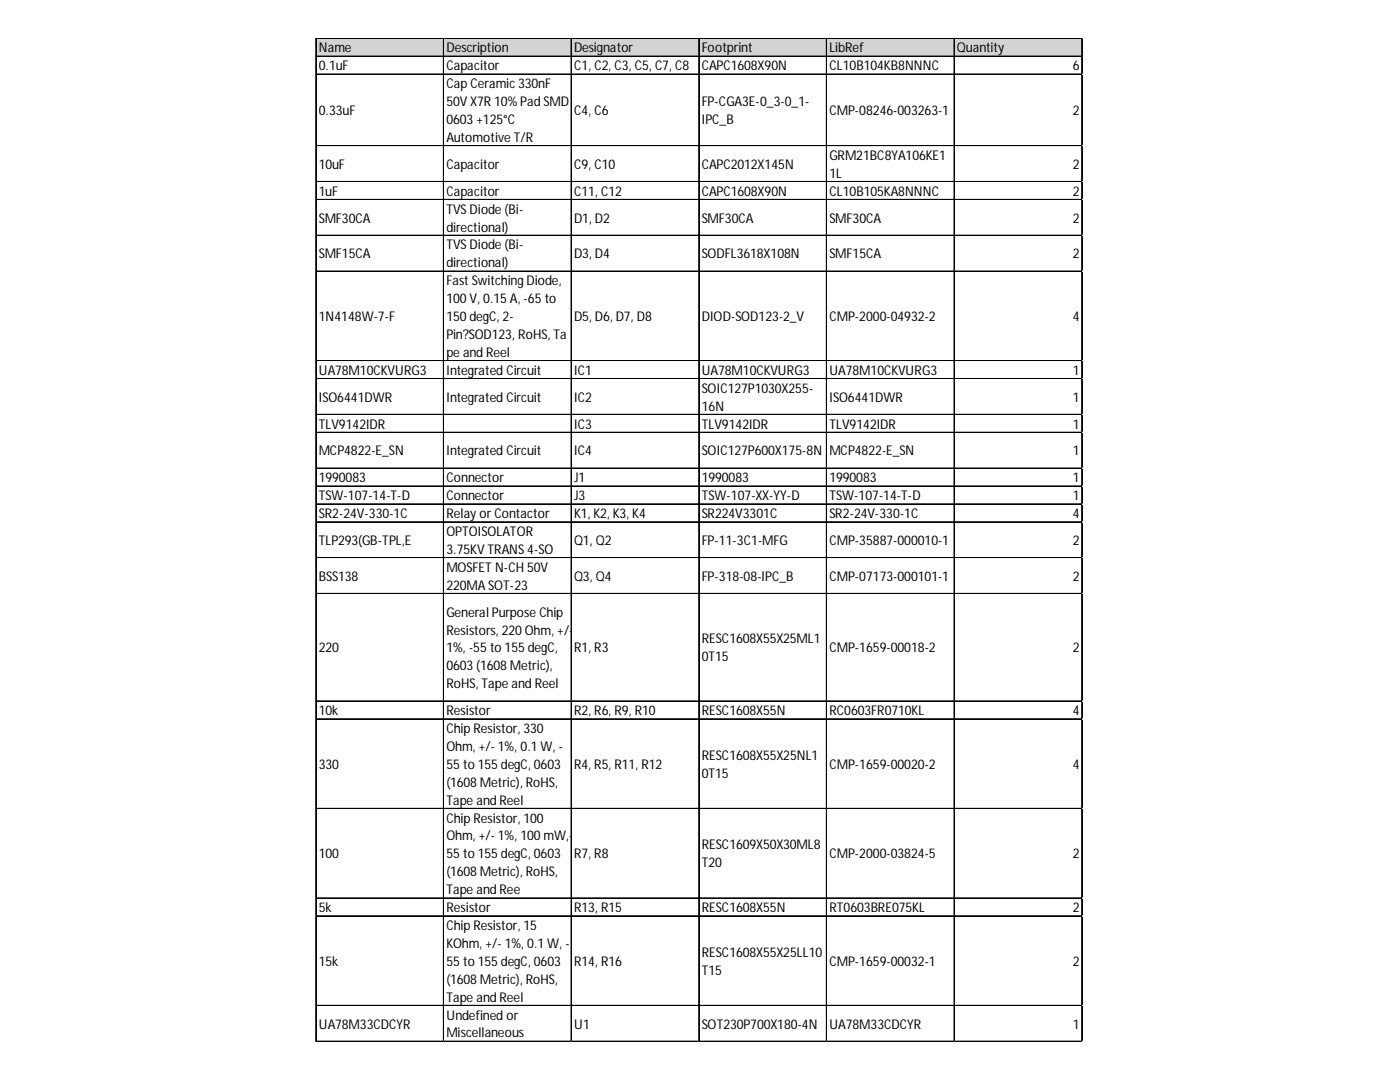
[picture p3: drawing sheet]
<svg xmlns="http://www.w3.org/2000/svg" width="279mm" height="216mm" viewBox="0 0 279 216" stroke-linecap="round" stroke-linejoin="round" font-family="sans-serif">
<defs><g id="words">
<g font-size="2.7">
<text x="63.6" y="10.5">Name</text>
<text x="89.1" y="10.5">Description</text>
<text x="114.6" y="10.5">Designator</text>
<text x="140" y="10.5">Footprint</text>
<text x="165.5" y="10.5">LibRef</text>
<text x="191" y="10.5">Quantity</text>
<text x="63.6" y="14">0.1uF</text>
<text x="89.1" y="14">Capacitor</text>
<text x="89.1" y="17.6">Cap Ceramic 330nF</text>
<text x="114.6" y="14">C1, C2, C3, C5, C7, C8</text>
<text x="140" y="14">CAPC1608X90N</text>
<text x="165.5" y="14">CL10B104KB8NNNC</text>
<text x="214.1" y="14">6</text>
<text x="63.6" y="23">0.33uF</text>
<text x="89.1" y="21.2">50V X7R 10% Pad SMD</text>
<text x="114.6" y="23">C4, C6</text>
<text x="140" y="21.2">FP-CGA3E-0_3-0_1-</text>
<text x="165.5" y="23">CMP-08246-003263-1</text>
<text x="214.1" y="23">2</text>
<text x="89.1" y="24.8">0603 +125°C</text>
<text x="89.1" y="28.3">Automotive T/R</text>
<text x="140" y="24.8">IPC_B</text>
<text x="63.6" y="33.7">10uF</text>
<text x="89.1" y="33.7">Capacitor</text>
<text x="114.6" y="33.7">C9, C10</text>
<text x="140" y="33.7">CAPC2012X145N</text>
<text x="165.5" y="31.9">GRM21BC8YA106KE1</text>
<text x="165.5" y="35.5">1L</text>
<text x="214.1" y="33.7">2</text>
<text x="63.6" y="39.1">1uF</text>
<text x="89.1" y="39.1">Capacitor</text>
<text x="114.6" y="39.1">C11, C12</text>
<text x="140" y="39.1">CAPC1608X90N</text>
<text x="165.5" y="39.1">CL10B105KA8NNNC</text>
<text x="214.1" y="39.1">2</text>
<text x="63.6" y="44.4">SMF30CA</text>
<text x="89.1" y="42.6">TVS Diode (Bi-</text>
<text x="89.1" y="46.2">directional)</text>
<text x="114.6" y="44.4">D1, D2</text>
<text x="140" y="44.4">SMF30CA</text>
<text x="165.5" y="44.4">SMF30CA</text>
<text x="214.1" y="44.4">2</text>
<text x="63.6" y="51.6">SMF15CA</text>
<text x="89.1" y="49.8">TVS Diode (Bi-</text>
<text x="89.1" y="53.3">directional)</text>
<text x="114.6" y="51.6">D3, D4</text>
<text x="140" y="51.6">SODFL3618X108N</text>
<text x="165.5" y="51.6">SMF15CA</text>
<text x="214.1" y="51.6">2</text>
<text x="89.1" y="56.9">Fast Switching Diode,</text>
<text x="63.6" y="64.1">1N4148W-7-F</text>
<text x="89.1" y="60.5">100 V, 0.15 A, -65 to</text>
<text x="89.1" y="64.1">150 degC, 2-</text>
<text x="114.6" y="64.1">D5, D6, D7, D8</text>
<text x="140" y="64.1">DIOD-SOD123-2_V</text>
<text x="165.5" y="64.1">CMP-2000-04932-2</text>
<text x="214.1" y="64.1">4</text>
<text x="89.1" y="67.6">Pin?SOD123, RoHS, Ta</text>
<text x="89.1" y="71.2">pe and Reel</text>
<text x="63.6" y="74.8">UA78M10CKVURG3</text>
<text x="89.1" y="74.8">Integrated Circuit</text>
<text x="114.6" y="74.8">IC1</text>
<text x="140" y="74.8">UA78M10CKVURG3</text>
<text x="165.5" y="74.8">UA78M10CKVURG3</text>
<text x="214.1" y="74.8">1</text>
<text x="63.6" y="80.2">ISO6441DWR</text>
<text x="89.1" y="80.2">Integrated Circuit</text>
<text x="114.6" y="80.2">IC2</text>
<text x="140" y="78.4">SOIC127P1030X255-</text>
<text x="140" y="81.9">16N</text>
<text x="165.5" y="80.2">ISO6441DWR</text>
<text x="214.1" y="80.2">1</text>
<text x="63.6" y="85.5">TLV9142IDR</text>
<text x="114.6" y="85.5">IC3</text>
<text x="140" y="85.5">TLV9142IDR</text>
<text x="165.5" y="85.5">TLV9142IDR</text>
<text x="214.1" y="85.5">1</text>
<text x="63.6" y="90.9">MCP4822-E_SN</text>
<text x="89.1" y="90.9">Integrated Circuit</text>
<text x="114.6" y="90.9">IC4</text>
<text x="140" y="90.9">SOIC127P600X175-8N</text>
<text x="165.5" y="90.9">MCP4822-E_SN</text>
<text x="214.1" y="90.9">1</text>
<text x="63.6" y="96.2">1990083</text>
<text x="63.6" y="99.8">TSW-107-14-T-D</text>
<text x="89.1" y="96.2">Connector</text>
<text x="89.1" y="99.8">Connector</text>
<text x="114.6" y="96.2">J1</text>
<text x="114.6" y="99.8">J3</text>
<text x="140" y="96.2">1990083</text>
<text x="140" y="99.8">TSW-107-XX-YY-D</text>
<text x="165.5" y="96.2">1990083</text>
<text x="165.5" y="99.8">TSW-107-14-T-D</text>
<text x="214.1" y="96.2">1</text>
<text x="214.1" y="99.8">1</text>
<text x="63.6" y="103.4">SR2-24V-330-1C</text>
<text x="89.1" y="103.4">Relay or Contactor</text>
<text x="89.1" y="107">OPTOISOLATOR</text>
<text x="114.6" y="103.4">K1, K2, K3, K4</text>
<text x="140" y="103.4">SR224V3301C</text>
<text x="165.5" y="103.4">SR2-24V-330-1C</text>
<text x="214.1" y="103.4">4</text>
<text x="63.6" y="108.7">TLP293(GB-TPL,E</text>
<text x="89.1" y="110.5">3.75KV TRANS 4-SO</text>
<text x="114.6" y="108.7">Q1, Q2</text>
<text x="140" y="108.7">FP-11-3C1-MFG</text>
<text x="165.5" y="108.7">CMP-35887-000010-1</text>
<text x="214.1" y="108.7">2</text>
<text x="63.6" y="115.9">BSS138</text>
<text x="89.1" y="114.1">MOSFET N-CH 50V</text>
<text x="89.1" y="117.7">220MA SOT-23</text>
<text x="114.6" y="115.9">Q3, Q4</text>
<text x="140" y="115.9">FP-318-08-IPC_B</text>
<text x="165.5" y="115.9">CMP-07173-000101-1</text>
<text x="214.1" y="115.9">2</text>
<text x="89.1" y="123">General Purpose Chip</text>
<text x="63.6" y="130.2">220</text>
<text x="89.1" y="126.6">Resistors, 220 Ohm, +/-</text>
<text x="89.1" y="130.2">1%, -55 to 155 degC,</text>
<text x="114.6" y="130.2">R1, R3</text>
<text x="140" y="128.4">RESC1608X55X25ML1</text>
<text x="140" y="132">0T15</text>
<text x="165.5" y="130.2">CMP-1659-00018-2</text>
<text x="214.1" y="130.2">2</text>
<text x="89.1" y="133.8">0603 (1608 Metric),</text>
<text x="89.1" y="137.3">RoHS, Tape and Reel</text>
<text x="63.6" y="142.7">10k</text>
<text x="89.1" y="142.7">Resistor</text>
<text x="114.6" y="142.7">R2, R6, R9, R10</text>
<text x="140" y="142.7">RESC1608X55N</text>
<text x="165.5" y="142.7">RC0603FR0710KL</text>
<text x="214.1" y="142.7">4</text>
<text x="89.1" y="146.3">Chip Resistor, 330</text>
<text x="89.1" y="149.8">Ohm, +/- 1%, 0.1 W, -</text>
<text x="63.6" y="153.4">330</text>
<text x="89.1" y="153.4">55 to 155 degC, 0603</text>
<text x="114.6" y="153.4">R4, R5, R11, R12</text>
<text x="140" y="151.6">RESC1608X55X25NL1</text>
<text x="140" y="155.2">0T15</text>
<text x="165.5" y="153.4">CMP-1659-00020-2</text>
<text x="214.1" y="153.4">4</text>
<text x="89.1" y="157">(1608 Metric), RoHS,</text>
<text x="89.1" y="160.6">Tape and Reel</text>
<text x="89.1" y="164.1">Chip Resistor, 100</text>
<text x="89.1" y="167.7">Ohm, +/- 1%, 100 mW,-</text>
<text x="63.6" y="171.3">100</text>
<text x="89.1" y="171.3">55 to 155 degC, 0603</text>
<text x="114.6" y="171.3">R7, R8</text>
<text x="140" y="169.5">RESC1609X50X30ML8</text>
<text x="140" y="173.1">T20</text>
<text x="165.5" y="171.3">CMP-2000-03824-5</text>
<text x="214.1" y="171.3">2</text>
<text x="89.1" y="174.9">(1608 Metric), RoHS,</text>
<text x="89.1" y="178.4">Tape and Ree</text>
<text x="63.6" y="182">5k</text>
<text x="89.1" y="182">Resistor</text>
<text x="89.1" y="185.6">Chip Resistor, 15</text>
<text x="114.6" y="182">R13, R15</text>
<text x="140" y="182">RESC1608X55N</text>
<text x="165.5" y="182">RT0603BRE075KL</text>
<text x="214.1" y="182">2</text>
<text x="89.1" y="189.2">KOhm, +/- 1%, 0.1 W, -</text>
<text x="140" y="190.9">RESC1608X55X25LL10</text>
<text x="63.6" y="192.7">15k</text>
<text x="89.1" y="192.7">55 to 155 degC, 0603</text>
<text x="89.1" y="196.3">(1608 Metric), RoHS,</text>
<text x="114.6" y="192.7">R14, R16</text>
<text x="140" y="194.5">T15</text>
<text x="165.5" y="192.7">CMP-1659-00032-1</text>
<text x="214.1" y="192.7">2</text>
<text x="89.1" y="199.9">Tape and Reel</text>
<text x="89.1" y="203.4">Undefined or</text>
<text x="63.6" y="205.2">UA78M33CDCYR</text>
<text x="89.1" y="207">Miscellaneous</text>
<text x="114.6" y="205.2">U1</text>
<text x="140" y="205.2">SOT230P700X180-4N</text>
<text x="165.5" y="205.2">UA78M33CDCYR</text>
<text x="214.1" y="205.2">1</text>
</g>
</g></defs>
<path d="M63.1 7.7h153v3.6h-153z" fill="#d3d3d3"/>
<g fill="none" stroke="#000" stroke-width=".2">
<path d="M63 7.6v200.3M63.1 7.6v200.3M63.2 7.6h152.8M63.2 7.7h152.8M63.2 11.2h152.8M63.2 11.3h152.8M63.2 14.8h152.8M88.5 7.8v200.1M88.6 7.8v200.1M114 7.8v200.1M139.4 7.8v200.1M139.5 7.8v200.1"/>
<path d="M164.9 7.8v200.1M165 7.8v200.1M190.4 7.8v200.1M190.5 7.8v200.1M215.9 7.8v200.1M63.2 29.1h152.8M63.2 36.2h152.8M63.2 36.3h152.8M63.2 39.8h152.8M63.2 39.9h152.8M63.2 46.9h152.8M63.2 47h152.8"/>
<path d="M63.2 54.1h152.8M63.2 71.9h152.8M63.2 72h152.8M63.2 75.5h152.8M63.2 75.6h152.8M63.2 82.7h152.8M63.2 86.2h152.8M63.2 86.3h152.8M63.2 93.4h152.8M63.2 93.5h152.8M63.2 97h152.8M63.2 100.5h152.8"/>
<path d="M63.2 100.6h152.8M63.2 104.1h152.8M63.2 104.2h152.8M63.2 111.3h152.8M63.2 118.4h152.8M63.2 118.5h152.8M63.2 139.8h152.8M63.2 139.9h152.8M63.2 143.4h152.8M63.2 143.5h152.8M63.2 161.3h152.8M63.2 161.4h152.8"/>
<path d="M63.2 179.2h152.8M63.2 182.7h152.8M63.2 182.8h152.8M63.2 200.6h152.8M63.2 200.7h152.8M63.2 207.7h152.8M63.2 207.8h152.8"/>
</g>
<path d="M63 207.9h.1" fill="none" stroke="#d4d4d4" stroke-width=".2"/>
<path d="M63 207.9h.2z" fill="#d4d4d4"/>
<path d="M88.5 207.9h.1" fill="none" stroke="#d4d4d4" stroke-width=".2"/>
<path d="M88.5 207.9h.1z" fill="#d4d4d4"/>
<path d="M114 207.9h.1" fill="none" stroke="#d4d4d4" stroke-width=".2"/>
<path d="M114 207.9h.1z" fill="#d4d4d4"/>
<path d="M139.4 207.9h.1" fill="none" stroke="#d4d4d4" stroke-width=".2"/>
<path d="M139.4 207.9h.2z" fill="#d4d4d4"/>
<path d="M164.9 207.9h.1" fill="none" stroke="#d4d4d4" stroke-width=".2"/>
<path d="M164.9 207.9h.2z" fill="#d4d4d4"/>
<path d="M190.4 207.9h.1" fill="none" stroke="#d4d4d4" stroke-width=".2"/>
<path d="M190.4 207.9h.1z" fill="#d4d4d4"/>
<path d="M215.9 207.9h.1" fill="none" stroke="#d4d4d4" stroke-width=".2"/>
<path d="M215.9 207.9h.1z" fill="#d4d4d4"/>
<path d="M216 14.8h.1" fill="none" stroke="#d4d4d4" stroke-width=".2"/>
<path d="M216 14.8l.1 .1z" fill="#d4d4d4"/>
<path d="M216 29.1h.1" fill="none" stroke="#d4d4d4" stroke-width=".2"/>
<path d="M216 29.1l.1 .1z" fill="#d4d4d4"/>
<path d="M216 36.2h.1" fill="none" stroke="#d4d4d4" stroke-width=".2"/>
<path d="M216 36.2l.1 .2z" fill="#d4d4d4"/>
<path d="M216 39.8h.1" fill="none" stroke="#d4d4d4" stroke-width=".2"/>
<path d="M216 39.8l.1 .1z" fill="#d4d4d4"/>
<path d="M216 46.9h.1" fill="none" stroke="#d4d4d4" stroke-width=".2"/>
<path d="M216 46.9l.1 .2z" fill="#d4d4d4"/>
<path d="M216 54.1h.1" fill="none" stroke="#d4d4d4" stroke-width=".2"/>
<path d="M216 54.1l.1 .1z" fill="#d4d4d4"/>
<path d="M216 71.9h.1" fill="none" stroke="#d4d4d4" stroke-width=".2"/>
<path d="M216 71.9l.1 .2z" fill="#d4d4d4"/>
<path d="M216 75.5h.1" fill="none" stroke="#d4d4d4" stroke-width=".2"/>
<path d="M216 75.5l.1 .2z" fill="#d4d4d4"/>
<path d="M216 82.7h.1" fill="none" stroke="#d4d4d4" stroke-width=".2"/>
<path d="M216 82.7l.1 .1z" fill="#d4d4d4"/>
<path d="M216 86.2h.1" fill="none" stroke="#d4d4d4" stroke-width=".2"/>
<path d="M216 86.2l.1 .2z" fill="#d4d4d4"/>
<path d="M216 93.4h.1" fill="none" stroke="#d4d4d4" stroke-width=".2"/>
<path d="M216 93.4l.1 .1z" fill="#d4d4d4"/>
<path d="M216 97h.1" fill="none" stroke="#d4d4d4" stroke-width=".2"/>
<path d="M216 97l.1 .1z" fill="#d4d4d4"/>
<path d="M216 100.5h.1" fill="none" stroke="#d4d4d4" stroke-width=".2"/>
<path d="M216 100.5l.1 .2z" fill="#d4d4d4"/>
<path d="M216 104.1h.1" fill="none" stroke="#d4d4d4" stroke-width=".2"/>
<path d="M216 104.1l.1 .2z" fill="#d4d4d4"/>
<path d="M216 111.3h.1" fill="none" stroke="#d4d4d4" stroke-width=".2"/>
<path d="M216 111.3l.1 .1z" fill="#d4d4d4"/>
<path d="M216 118.4h.1" fill="none" stroke="#d4d4d4" stroke-width=".2"/>
<path d="M216 118.4l.1 .2z" fill="#d4d4d4"/>
<path d="M216 139.8h.1" fill="none" stroke="#d4d4d4" stroke-width=".2"/>
<path d="M216 139.8l.1 .2z" fill="#d4d4d4"/>
<path d="M216 143.4h.1" fill="none" stroke="#d4d4d4" stroke-width=".2"/>
<path d="M216 143.4l.1 .2z" fill="#d4d4d4"/>
<path d="M216 161.3h.1" fill="none" stroke="#d4d4d4" stroke-width=".2"/>
<path d="M216 161.3l.1 .1z" fill="#d4d4d4"/>
<path d="M216 179.2h.1" fill="none" stroke="#d4d4d4" stroke-width=".2"/>
<path d="M216 179.2l.1 .1z" fill="#d4d4d4"/>
<path d="M216 182.7h.1" fill="none" stroke="#d4d4d4" stroke-width=".2"/>
<path d="M216 182.7l.1 .2z" fill="#d4d4d4"/>
<path d="M216 200.6h.1" fill="none" stroke="#d4d4d4" stroke-width=".2"/>
<path d="M216 200.6l.1 .1z" fill="#d4d4d4"/>
<path d="M216 207.7h.1" fill="none" stroke="#d4d4d4" stroke-width=".2"/>
<path d="M216 207.7l.1 .2z" fill="#d4d4d4"/>
<use href="#words"/>
</svg>
